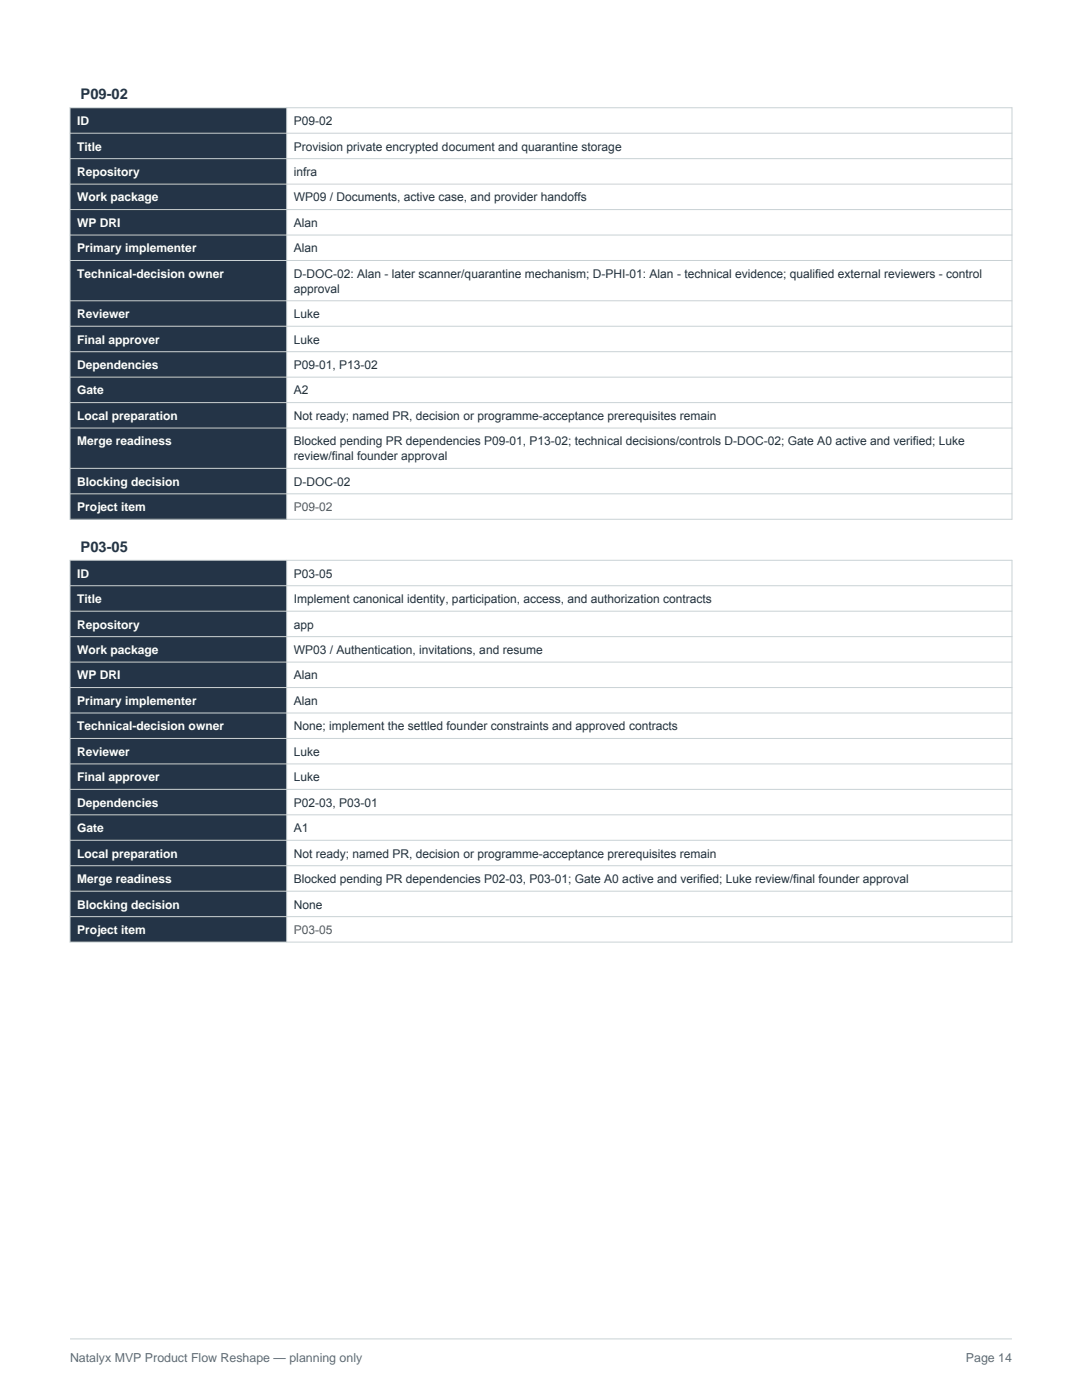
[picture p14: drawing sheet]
<svg xmlns="http://www.w3.org/2000/svg" width="216mm" height="279mm" viewBox="0 0 216 279" stroke-linecap="round" stroke-linejoin="round" font-family="sans-serif">
<defs><g id="words">
<g font-size="2.9" fill="#243447">
<text x="16.1" y="19.8">P09-02</text>
<text x="16.1" y="110.1">P03-05</text>
</g>
<g font-size="2.5" fill="#5f6d73">
<text x="14" y="271.8">Natalyx MVP Product Flow Reshape — planning only</text>
<text x="192.7" y="271.8">Page 14</text>
</g>
<g font-size="2.4" fill="#fff">
<text x="15.4" y="25">ID</text>
<text x="15.4" y="30">Title</text>
<text x="15.4" y="35.1">Repository</text>
<text x="15.4" y="40.2">Work package</text>
<text x="15.4" y="45.3">WP DRI</text>
<text x="15.4" y="50.4">Primary implementer</text>
<text x="15.4" y="55.4">Technical-decision owner</text>
<text x="15.4" y="63.5">Reviewer</text>
<text x="15.4" y="68.6">Final approver</text>
<text x="15.4" y="73.6">Dependencies</text>
<text x="15.4" y="78.7">Gate</text>
<text x="15.4" y="83.8">Local preparation</text>
<text x="15.4" y="88.9">Merge readiness</text>
<text x="15.4" y="96.9">Blocking decision</text>
<text x="15.4" y="102">Project item</text>
<text x="15.4" y="115.3">ID</text>
<text x="15.4" y="120.4">Title</text>
<text x="15.4" y="125.4">Repository</text>
<text x="15.4" y="130.5">Work package</text>
<text x="15.4" y="135.6">WP DRI</text>
<text x="15.4" y="140.7">Primary implementer</text>
<text x="15.4" y="145.8">Technical-decision owner</text>
<text x="15.4" y="150.8">Reviewer</text>
<text x="15.4" y="155.9">Final approver</text>
<text x="15.4" y="161">Dependencies</text>
<text x="15.4" y="166.1">Gate</text>
<text x="15.4" y="171.2">Local preparation</text>
<text x="15.4" y="176.2">Merge readiness</text>
<text x="15.4" y="181.3">Blocking decision</text>
<text x="15.4" y="186.4">Project item</text>
</g>
<g font-size="2.4" fill="#253238">
<text x="58.6" y="25">P09-02</text>
<text x="58.6" y="30">Provision private encrypted document and quarantine storage</text>
<text x="58.6" y="35.1">infra</text>
<text x="58.6" y="40.2">WP09 / Documents, active case, and provider handoffs</text>
<text x="58.6" y="45.3">Alan</text>
<text x="58.6" y="50.4">Alan</text>
<text x="58.6" y="55.4">D-DOC-02: Alan - later scanner/quarantine mechanism; D-PHI-01: Alan - technical evidence; qualified external reviewers - control</text>
<text x="58.6" y="58.4">approval</text>
<text x="58.6" y="63.5">Luke</text>
<text x="58.6" y="68.6">Luke</text>
<text x="58.6" y="73.6">P09-01, P13-02</text>
<text x="58.6" y="78.7">A2</text>
<text x="58.6" y="83.8">Not ready; named PR, decision or programme-acceptance prerequisites remain</text>
<text x="58.6" y="88.9">Blocked pending PR dependencies P09-01, P13-02; technical decisions/controls D-DOC-02; Gate A0 active and verified; Luke</text>
<text x="58.6" y="91.8">review/final founder approval</text>
<text x="58.6" y="96.9">D-DOC-02</text>
<text x="58.6" y="115.3">P03-05</text>
<text x="58.6" y="120.4">Implement canonical identity, participation, access, and authorization contracts</text>
<text x="58.6" y="125.4">app</text>
<text x="58.6" y="130.5">WP03 / Authentication, invitations, and resume</text>
<text x="58.6" y="135.6">Alan</text>
<text x="58.6" y="140.7">Alan</text>
<text x="58.6" y="145.8">None; implement the settled founder constraints and approved contracts</text>
<text x="58.6" y="150.8">Luke</text>
<text x="58.6" y="155.9">Luke</text>
<text x="58.6" y="161">P02-03, P03-01</text>
<text x="58.6" y="166.1">A1</text>
<text x="58.6" y="171.2">Not ready; named PR, decision or programme-acceptance prerequisites remain</text>
<text x="58.6" y="176.2">Blocked pending PR dependencies P02-03, P03-01; Gate A0 active and verified; Luke review/final founder approval</text>
<text x="58.6" y="181.3">None</text>
</g>
<g font-size="2.4" fill="#9a4a22">
<text x="58.6" y="102">P09-02</text>
<text x="58.6" y="186.4">P03-05</text>
</g>
</g></defs>
<path d="M14 267.2h187.9" fill="none" stroke="#c9d2d5" stroke-width=".2"/>
<path d="M14 21.5h43.2v82.1h-43.2z" fill-rule="evenodd" fill="#243447"/>
<g fill="none" stroke="#c9d2d5" stroke-width=".2">
<path d="M14 21.5h187.9v82.1h-187.9zM14 26.6h187.9M14 31.7h187.9M14 36.7h187.9M57.2 21.5v82.1M14 41.8h187.9M14 46.9h187.9M14 52h187.9M14 60h187.9M14 65.1h187.9M14 70.2h187.9M14 75.3h187.9"/>
<path d="M14 80.3h187.9M14 85.4h187.9M14 93.5h187.9M14 98.6h187.9"/>
</g>
<path d="M14 111.8h43.2v76.2h-43.2z" fill-rule="evenodd" fill="#243447"/>
<g fill="none" stroke="#c9d2d5" stroke-width=".2">
<path d="M14 111.8h187.9v76.2h-187.9zM14 116.9h187.9M57.2 111.8v76.2M14 122h187.9M14 127.1h187.9M14 132.1h187.9M14 137.2h187.9M14 142.3h187.9M14 147.4h187.9M14 152.5h187.9M14 157.5h187.9M14 162.6h187.9"/>
<path d="M14 167.7h187.9M14 172.8h187.9M14 177.9h187.9M14 182.9h187.9"/>
</g>
<use href="#words"/>
</svg>
